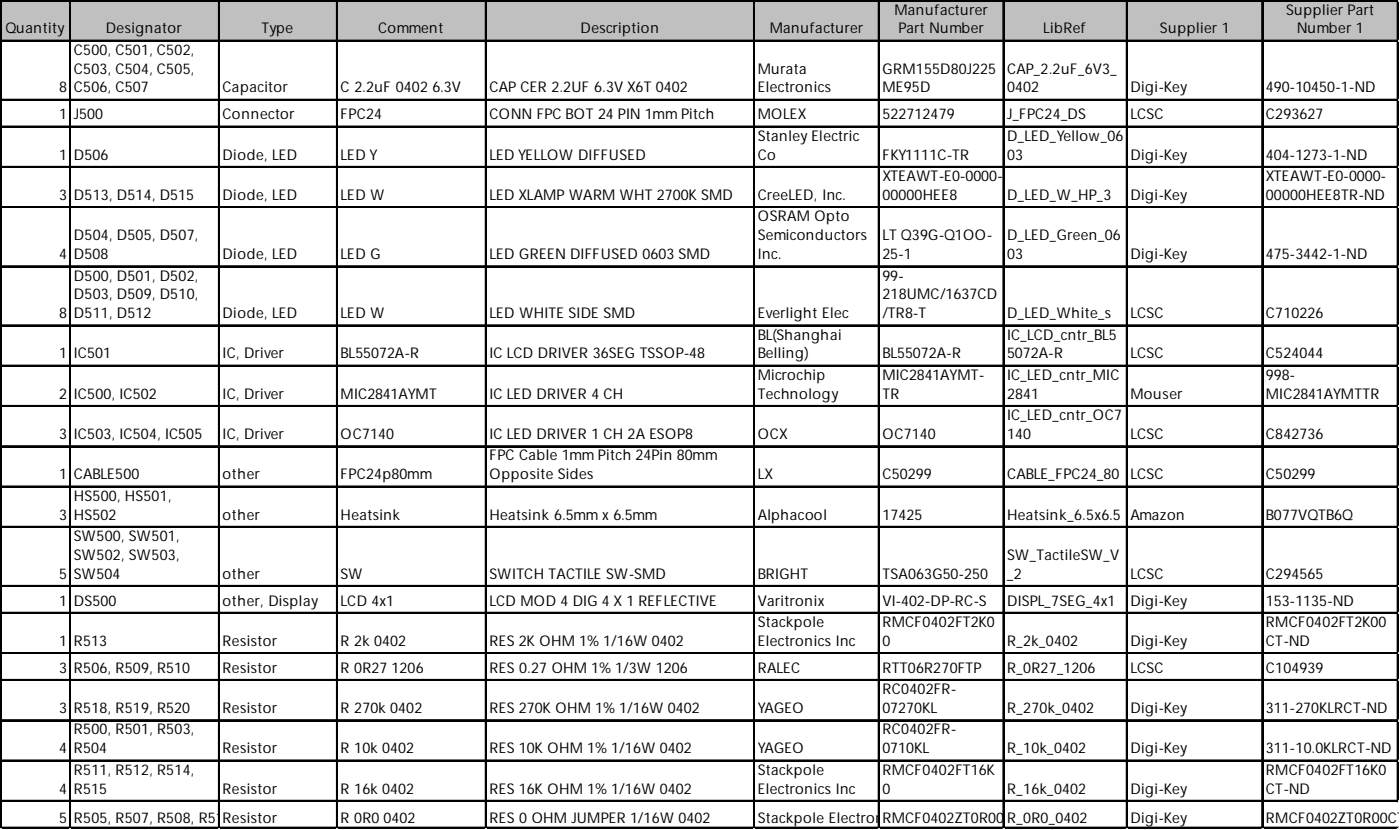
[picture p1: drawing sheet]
<svg xmlns="http://www.w3.org/2000/svg" width="243mm" height="144mm" viewBox="0 0 243 144" stroke-linecap="round" stroke-linejoin="round" font-family="sans-serif">
<defs><g id="words">
<g font-size="2.6">
<text x=".9" y="5.8">Quantity</text>
<text x="18.4" y="5.8">Designator</text>
<text x="45.4" y="5.8">Type</text>
<text x="65.7" y="5.8">Comment</text>
<text x="100.8" y="5.8">Description</text>
<text x="133.6" y="5.8">Manufacturer</text>
<text x="155.3" y="2.5">Manufacturer</text>
<text x="156" y="5.8">Part Number</text>
<text x="181.1" y="5.8">LibRef</text>
<text x="201.4" y="5.8">Supplier 1</text>
<text x="223.3" y="2.5">Supplier Part</text>
<text x="225.1" y="5.8">Number 1</text>
<text x="12.8" y="9.5">C500, C501, C502,</text>
<text x="10.2" y="16">8</text>
<text x="12.8" y="12.8">C503, C504, C505,</text>
<text x="12.8" y="16">C506, C507</text>
<text x="38.6" y="16">Capacitor</text>
<text x="59.1" y="16">C 2.2uF 0402 6.3V</text>
<text x="85" y="16">CAP CER 2.2UF 6.3V X6T 0402</text>
<text x="131.5" y="12.8">Murata</text>
<text x="131.5" y="16">Electronics</text>
<text x="153.2" y="12.8">GRM155D80J225</text>
<text x="153.2" y="16">ME95D</text>
<text x="174.8" y="12.8">CAP_2.2uF_6V3_</text>
<text x="174.8" y="16">0402</text>
<text x="196.3" y="16">Digi-Key</text>
<text x="219.8" y="16">490-10450-1-ND</text>
<text x="10.2" y="20.7">1</text>
<text x="12.8" y="20.7">J500</text>
<text x="38.6" y="20.7">Connector</text>
<text x="59.1" y="20.7">FPC24</text>
<text x="85" y="20.7">CONN FPC BOT 24 PIN 1mm Pitch</text>
<text x="131.5" y="20.7">MOLEX</text>
<text x="153.2" y="20.7">522712479</text>
<text x="174.8" y="20.7">J_FPC24_DS</text>
<text x="196.3" y="20.7">LCSC</text>
<text x="219.8" y="20.7">C293627</text>
<text x="10.2" y="27.7">1</text>
<text x="12.8" y="27.7">D506</text>
<text x="38.6" y="27.7">Diode, LED</text>
<text x="59.1" y="27.7">LED Y</text>
<text x="85" y="27.7">LED YELLOW DIFFUSED</text>
<text x="131.5" y="24.4">Stanley Electric</text>
<text x="131.5" y="27.7">Co</text>
<text x="153.2" y="27.7">FKY1111C-TR</text>
<text x="174.8" y="24.4">D_LED_Yellow_06</text>
<text x="174.8" y="27.7">03</text>
<text x="196.3" y="27.7">Digi-Key</text>
<text x="219.8" y="27.7">404-1273-1-ND</text>
<text x="10.2" y="34.7">3</text>
<text x="12.8" y="34.7">D513, D514, D515</text>
<text x="38.6" y="34.7">Diode, LED</text>
<text x="59.1" y="34.7">LED W</text>
<text x="85" y="34.7">LED XLAMP WARM WHT 2700K SMD</text>
<text x="131.5" y="34.7">CreeLED, Inc.</text>
<text x="153.2" y="31.4">XTEAWT-E0-0000-</text>
<text x="153.2" y="34.7">00000HEE8</text>
<text x="174.8" y="34.7">D_LED_W_HP_3</text>
<text x="196.3" y="34.7">Digi-Key</text>
<text x="219.8" y="31.4">XTEAWT-E0-0000-</text>
<text x="219.8" y="34.7">00000HEE8TR-ND</text>
<text x="12.8" y="41.7">D504, D505, D507,</text>
<text x="131.5" y="38.4">OSRAM Opto</text>
<text x="131.5" y="41.7">Semiconductors</text>
<text x="153.2" y="41.7">LT Q39G-Q1OO-</text>
<text x="174.8" y="41.7">D_LED_Green_06</text>
<text x="10.2" y="44.9">4</text>
<text x="12.8" y="44.9">D508</text>
<text x="38.6" y="44.9">Diode, LED</text>
<text x="59.1" y="44.9">LED G</text>
<text x="85" y="44.9">LED GREEN DIFFUSED 0603 SMD</text>
<text x="131.5" y="44.9">Inc.</text>
<text x="153.2" y="44.9">25-1</text>
<text x="174.8" y="44.9">03</text>
<text x="196.3" y="44.9">Digi-Key</text>
<text x="219.8" y="44.9">475-3442-1-ND</text>
<text x="12.8" y="48.6">D500, D501, D502,</text>
<text x="12.8" y="51.9">D503, D509, D510,</text>
<text x="153.2" y="48.6">99-</text>
<text x="153.2" y="51.9">218UMC/1637CD</text>
<text x="10.2" y="55.2">8</text>
<text x="12.8" y="55.2">D511, D512</text>
<text x="38.6" y="55.2">Diode, LED</text>
<text x="59.1" y="55.2">LED W</text>
<text x="85" y="55.2">LED WHITE SIDE SMD</text>
<text x="131.5" y="55.2">Everlight Elec</text>
<text x="131.5" y="58.9">BL(Shanghai</text>
<text x="153.2" y="55.2">/TR8-T</text>
<text x="174.8" y="55.2">D_LED_White_s</text>
<text x="174.8" y="58.9">IC_LCD_cntr_BL5</text>
<text x="196.3" y="55.2">LCSC</text>
<text x="219.8" y="55.2">C710226</text>
<text x="10.2" y="62.2">1</text>
<text x="12.8" y="62.2">IC501</text>
<text x="38.6" y="62.2">IC, Driver</text>
<text x="59.1" y="62.2">BL55072A-R</text>
<text x="85" y="62.2">IC LCD DRIVER 36SEG TSSOP-48</text>
<text x="131.5" y="62.2">Belling)</text>
<text x="131.5" y="65.9">Microchip</text>
<text x="153.2" y="62.2">BL55072A-R</text>
<text x="153.2" y="65.9">MIC2841AYMT-</text>
<text x="174.8" y="62.2">5072A-R</text>
<text x="174.8" y="65.9">IC_LED_cntr_MIC</text>
<text x="196.3" y="62.2">LCSC</text>
<text x="219.8" y="62.2">C524044</text>
<text x="219.8" y="65.9">998-</text>
<text x="10.2" y="69.1">2</text>
<text x="12.8" y="69.1">IC500, IC502</text>
<text x="38.6" y="69.1">IC, Driver</text>
<text x="59.1" y="69.1">MIC2841AYMT</text>
<text x="85" y="69.1">IC LED DRIVER 4 CH</text>
<text x="131.5" y="69.1">Technology</text>
<text x="153.2" y="69.1">TR</text>
<text x="174.8" y="69.1">2841</text>
<text x="196.3" y="69.1">Mouser</text>
<text x="219.8" y="69.1">MIC2841AYMTTR</text>
<text x="10.2" y="76.1">3</text>
<text x="12.8" y="76.1">IC503, IC504, IC505</text>
<text x="38.6" y="76.1">IC, Driver</text>
<text x="59.1" y="76.1">OC7140</text>
<text x="85" y="76.1">IC LED DRIVER 1 CH 2A ESOP8</text>
<text x="131.5" y="76.1">OCX</text>
<text x="153.2" y="76.1">OC7140</text>
<text x="174.8" y="72.9">IC_LED_cntr_OC7</text>
<text x="174.8" y="76.1">140</text>
<text x="196.3" y="76.1">LCSC</text>
<text x="219.8" y="76.1">C842736</text>
<text x="10.2" y="83.1">1</text>
<text x="12.8" y="83.1">CABLE500</text>
<text x="38.6" y="83.1">other</text>
<text x="59.1" y="83.1">FPC24p80mm</text>
<text x="85" y="79.9">FPC Cable 1mm Pitch 24Pin 80mm</text>
<text x="85" y="83.1">Opposite Sides</text>
<text x="131.5" y="83.1">LX</text>
<text x="153.2" y="83.1">C50299</text>
<text x="174.8" y="83.1">CABLE_FPC24_80</text>
<text x="196.3" y="83.1">LCSC</text>
<text x="219.8" y="83.1">C50299</text>
<text x="12.8" y="86.8">HS500, HS501,</text>
<text x="10.2" y="90.1">3</text>
<text x="12.8" y="90.1">HS502</text>
<text x="12.8" y="93.8">SW500, SW501,</text>
<text x="38.6" y="90.1">other</text>
<text x="59.1" y="90.1">Heatsink</text>
<text x="85" y="90.1">Heatsink 6.5mm x 6.5mm</text>
<text x="131.5" y="90.1">Alphacool</text>
<text x="153.2" y="90.1">17425</text>
<text x="174.8" y="90.1">Heatsink_6.5x6.5</text>
<text x="196.3" y="90.1">Amazon</text>
<text x="219.8" y="90.1">B077VQTB6Q</text>
<text x="10.2" y="100.3">5</text>
<text x="12.8" y="97.1">SW502, SW503,</text>
<text x="12.8" y="100.3">SW504</text>
<text x="38.6" y="100.3">other</text>
<text x="59.1" y="100.3">SW</text>
<text x="85" y="100.3">SWITCH TACTILE SW-SMD</text>
<text x="131.5" y="100.3">BRIGHT</text>
<text x="153.2" y="100.3">TSA063G50-250</text>
<text x="174.8" y="97.1">SW_TactileSW_V</text>
<text x="174.8" y="100.3">_2</text>
<text x="196.3" y="100.3">LCSC</text>
<text x="219.8" y="100.3">C294565</text>
<text x="10.2" y="105">1</text>
<text x="12.8" y="105">DS500</text>
<text x="38.6" y="105">other, Display</text>
<text x="59.1" y="105">LCD 4x1</text>
<text x="85" y="105">LCD MOD 4 DIG 4 X 1 REFLECTIVE</text>
<text x="131.5" y="105">Varitronix</text>
<text x="153.2" y="105">VI-402-DP-RC-S</text>
<text x="174.8" y="105">DISPL_7SEG_4x1</text>
<text x="196.3" y="105">Digi-Key</text>
<text x="219.8" y="105">153-1135-ND</text>
<text x="10.2" y="112">1</text>
<text x="12.8" y="112">R513</text>
<text x="38.6" y="112">Resistor</text>
<text x="59.1" y="112">R 2k 0402</text>
<text x="85" y="112">RES 2K OHM 1% 1/16W 0402</text>
<text x="131.5" y="108.7">Stackpole</text>
<text x="131.5" y="112">Electronics Inc</text>
<text x="153.2" y="108.7">RMCF0402FT2K0</text>
<text x="153.2" y="112">0</text>
<text x="174.8" y="112">R_2k_0402</text>
<text x="196.3" y="112">Digi-Key</text>
<text x="219.8" y="108.7">RMCF0402FT2K00</text>
<text x="219.8" y="112">CT-ND</text>
<text x="10.2" y="116.6">3</text>
<text x="12.8" y="116.6">R506, R509, R510</text>
<text x="38.6" y="116.6">Resistor</text>
<text x="59.1" y="116.6">R 0R27 1206</text>
<text x="85" y="116.6">RES 0.27 OHM 1% 1/3W 1206</text>
<text x="131.5" y="116.6">RALEC</text>
<text x="153.2" y="116.6">RTT06R270FTP</text>
<text x="174.8" y="116.6">R_0R27_1206</text>
<text x="196.3" y="116.6">LCSC</text>
<text x="219.8" y="116.6">C104939</text>
<text x="10.2" y="123.6">3</text>
<text x="12.8" y="123.6">R518, R519, R520</text>
<text x="38.6" y="123.6">Resistor</text>
<text x="59.1" y="123.6">R 270k 0402</text>
<text x="85" y="123.6">RES 270K OHM 1% 1/16W 0402</text>
<text x="131.5" y="123.6">YAGEO</text>
<text x="153.2" y="120.4">RC0402FR-</text>
<text x="153.2" y="123.6">07270KL</text>
<text x="174.8" y="123.6">R_270k_0402</text>
<text x="196.3" y="123.6">Digi-Key</text>
<text x="219.8" y="123.6">311-270KLRCT-ND</text>
<text x="10.2" y="130.6">4</text>
<text x="12.8" y="127.4">R500, R501, R503,</text>
<text x="12.8" y="130.6">R504</text>
<text x="38.6" y="130.6">Resistor</text>
<text x="59.1" y="130.6">R 10k 0402</text>
<text x="85" y="130.6">RES 10K OHM 1% 1/16W 0402</text>
<text x="131.5" y="130.6">YAGEO</text>
<text x="153.2" y="127.4">RC0402FR-</text>
<text x="153.2" y="130.6">0710KL</text>
<text x="174.8" y="130.6">R_10k_0402</text>
<text x="196.3" y="130.6">Digi-Key</text>
<text x="219.8" y="130.6">311-10.0KLRCT-ND</text>
<text x="10.2" y="137.6">4</text>
<text x="12.8" y="134.4">R511, R512, R514,</text>
<text x="12.8" y="137.6">R515</text>
<text x="38.6" y="137.6">Resistor</text>
<text x="59.1" y="137.6">R 16k 0402</text>
<text x="85" y="137.6">RES 16K OHM 1% 1/16W 0402</text>
<text x="131.5" y="134.4">Stackpole</text>
<text x="131.5" y="137.6">Electronics Inc</text>
<text x="153.2" y="134.4">RMCF0402FT16K</text>
<text x="153.2" y="137.6">0</text>
<text x="174.8" y="137.6">R_16k_0402</text>
<text x="196.3" y="137.6">Digi-Key</text>
<text x="219.8" y="134.4">RMCF0402FT16K0</text>
<text x="219.8" y="137.6">CT-ND</text>
<text x="10.2" y="142.7">5</text>
<text x="12.8" y="142.7">R505, R507, R508, R516, R517</text>
<text x="38.6" y="142.7">Resistor</text>
<text x="59.1" y="142.7">R 0R0 0402</text>
<text x="85" y="142.7">RES 0 OHM JUMPER 1/16W 0402</text>
<text x="131.5" y="142.7">Stackpole Electron</text>
<text x="153.2" y="142.7">Rics Inc</text>
<text x="154.8" y="142.7">MCF0402ZT0R00</text>
<text x="174.8" y="142.7">R_0R0_0402</text>
<text x="196.3" y="142.7">Digi-Key</text>
<text x="219.8" y="142.7">RMCF0402ZT0R00CT-</text>
</g>
</g></defs>
<path d="M.2 .2h242.6v7h-242.6z" fill="#c0c0c0"/>
<g fill="none" stroke="#000" stroke-width=".23">
<path d="M0 0v143.7M.1 0v143.7M.2 0h242.6M.2 .1h242.6M.2 7h242.6M.2 7.1h242.6M.2 17.2h242.6M.2 17.3h242.6M12.1 .2v143.5M12.2 .2v143.5M38 .2v143.5M38.1 .2v143.5"/>
<path d="M58.4 .2v143.5M58.6 .2v143.5M84.3 .2v143.5M84.4 .2v143.5M130.8 .2v143.5M131 .2v143.5M152.5 .2v143.5M152.6 .2v143.5M174.2 .2v143.5M174.3 .2v143.5M195.6 .2v143.5M195.7 .2v143.5"/>
<path d="M219.1 .2v143.5M219.2 .2v143.5M242.6 .2v138.8M242.7 .2v138.8M.2 21.9h242.6M.2 22h242.6M.2 28.9h242.6M.2 29h242.6M.2 35.9h242.6M.2 36h242.6M.2 46.1h242.6M.2 46.2h242.6"/>
<path d="M.2 56.4h242.6M.2 56.5h242.6M.2 63.3h242.6M.2 63.5h242.6M.2 70.3h242.6M.2 70.4h242.6M.2 77.3h242.6M.2 77.4h242.6M.2 84.3h242.6M.2 84.4h242.6M.2 91.3h242.6M.2 91.4h242.6"/>
<path d="M.2 101.5h242.6M.2 101.7h242.6M.2 106.2h242.6M.2 106.3h242.6M.2 113.2h242.6M.2 113.3h242.6M.2 117.8h242.6M.2 118h242.6M.2 124.8h242.6M.2 124.9h242.6M.2 131.8h242.6M.2 131.9h242.6"/>
<path d="M.2 138.8h242.6M.2 138.9h242.6M.2 143.5h242.6M.2 143.6h242.6"/>
</g>
<path d="M0 143.7h.1" fill="none" stroke="#d4d4d4" stroke-width=".23"/>
<path d="M0 143.7h.2z" fill="#d4d4d4"/>
<path d="M12.1 143.7h.1" fill="none" stroke="#d4d4d4" stroke-width=".23"/>
<path d="M12.1 143.7h.2z" fill="#d4d4d4"/>
<path d="M38 143.7h.1" fill="none" stroke="#d4d4d4" stroke-width=".23"/>
<path d="M38 143.7h.2z" fill="#d4d4d4"/>
<path d="M58.4 143.7h.1" fill="none" stroke="#d4d4d4" stroke-width=".23"/>
<path d="M58.4 143.7h.3z" fill="#d4d4d4"/>
<path d="M84.3 143.7h.1" fill="none" stroke="#d4d4d4" stroke-width=".23"/>
<path d="M84.3 143.7h.2z" fill="#d4d4d4"/>
<path d="M130.8 143.7h.1" fill="none" stroke="#d4d4d4" stroke-width=".23"/>
<path d="M130.8 143.7h.3z" fill="#d4d4d4"/>
<path d="M152.5 143.7h.1" fill="none" stroke="#d4d4d4" stroke-width=".23"/>
<path d="M152.5 143.7h.2z" fill="#d4d4d4"/>
<path d="M174.2 143.7h.1" fill="none" stroke="#d4d4d4" stroke-width=".23"/>
<path d="M174.2 143.7h.2z" fill="#d4d4d4"/>
<path d="M195.6 143.7h.1" fill="none" stroke="#d4d4d4" stroke-width=".23"/>
<path d="M195.6 143.7h.2z" fill="#d4d4d4"/>
<path d="M219.1 143.7h.1" fill="none" stroke="#d4d4d4" stroke-width=".23"/>
<path d="M219.1 143.7h.2z" fill="#d4d4d4"/>
<path d="M242.6 143.7h.1" fill="none" stroke="#d4d4d4" stroke-width=".23"/>
<path d="M242.6 143.7h.2z" fill="#d4d4d4"/>
<path d="M242.8 0h.1" fill="none" stroke="#d4d4d4" stroke-width=".23"/>
<path d="M242.8 0l.1 .2z" fill="#d4d4d4"/>
<path d="M242.8 7h.1" fill="none" stroke="#d4d4d4" stroke-width=".23"/>
<path d="M242.8 7l.1 .2z" fill="#d4d4d4"/>
<path d="M242.8 17.2h.1" fill="none" stroke="#d4d4d4" stroke-width=".23"/>
<path d="M242.8 17.2l.1 .3z" fill="#d4d4d4"/>
<path d="M242.8 21.9h.1" fill="none" stroke="#d4d4d4" stroke-width=".23"/>
<path d="M242.8 21.9l.1 .2z" fill="#d4d4d4"/>
<path d="M242.8 28.9h.1" fill="none" stroke="#d4d4d4" stroke-width=".23"/>
<path d="M242.8 28.9l.1 .2z" fill="#d4d4d4"/>
<path d="M242.8 35.9h.1" fill="none" stroke="#d4d4d4" stroke-width=".23"/>
<path d="M242.8 35.9l.1 .2z" fill="#d4d4d4"/>
<path d="M242.8 46.1h.1" fill="none" stroke="#d4d4d4" stroke-width=".23"/>
<path d="M242.8 46.1l.1 .2z" fill="#d4d4d4"/>
<path d="M242.8 56.4h.1" fill="none" stroke="#d4d4d4" stroke-width=".23"/>
<path d="M242.8 56.4l.1 .2z" fill="#d4d4d4"/>
<path d="M242.8 63.3h.1" fill="none" stroke="#d4d4d4" stroke-width=".23"/>
<path d="M242.8 63.3l.1 .3z" fill="#d4d4d4"/>
<path d="M242.8 70.3h.1" fill="none" stroke="#d4d4d4" stroke-width=".23"/>
<path d="M242.8 70.3l.1 .3z" fill="#d4d4d4"/>
<path d="M242.8 77.3h.1" fill="none" stroke="#d4d4d4" stroke-width=".23"/>
<path d="M242.8 77.3l.1 .3z" fill="#d4d4d4"/>
<path d="M242.8 84.3h.1" fill="none" stroke="#d4d4d4" stroke-width=".23"/>
<path d="M242.8 84.3l.1 .2z" fill="#d4d4d4"/>
<path d="M242.8 91.3h.1" fill="none" stroke="#d4d4d4" stroke-width=".23"/>
<path d="M242.8 91.3l.1 .2z" fill="#d4d4d4"/>
<path d="M242.8 101.5h.1" fill="none" stroke="#d4d4d4" stroke-width=".23"/>
<path d="M242.8 101.5l.1 .3z" fill="#d4d4d4"/>
<path d="M242.8 106.2h.1" fill="none" stroke="#d4d4d4" stroke-width=".23"/>
<path d="M242.8 106.2l.1 .2z" fill="#d4d4d4"/>
<path d="M242.8 113.2h.1" fill="none" stroke="#d4d4d4" stroke-width=".23"/>
<path d="M242.8 113.2l.1 .2z" fill="#d4d4d4"/>
<path d="M242.8 117.8h.1" fill="none" stroke="#d4d4d4" stroke-width=".23"/>
<path d="M242.8 117.8l.1 .3z" fill="#d4d4d4"/>
<path d="M242.8 124.8h.1" fill="none" stroke="#d4d4d4" stroke-width=".23"/>
<path d="M242.8 124.8l.1 .3z" fill="#d4d4d4"/>
<path d="M242.8 131.8h.1" fill="none" stroke="#d4d4d4" stroke-width=".23"/>
<path d="M242.8 131.8l.1 .3z" fill="#d4d4d4"/>
<path d="M242.8 138.8h.1" fill="none" stroke="#d4d4d4" stroke-width=".23"/>
<path d="M242.8 138.8l.1 .2z" fill="#d4d4d4"/>
<path d="M242.8 143.5h.1" fill="none" stroke="#d4d4d4" stroke-width=".23"/>
<path d="M242.8 143.5l.1 .2z" fill="#d4d4d4"/>
<use href="#words"/>
</svg>
